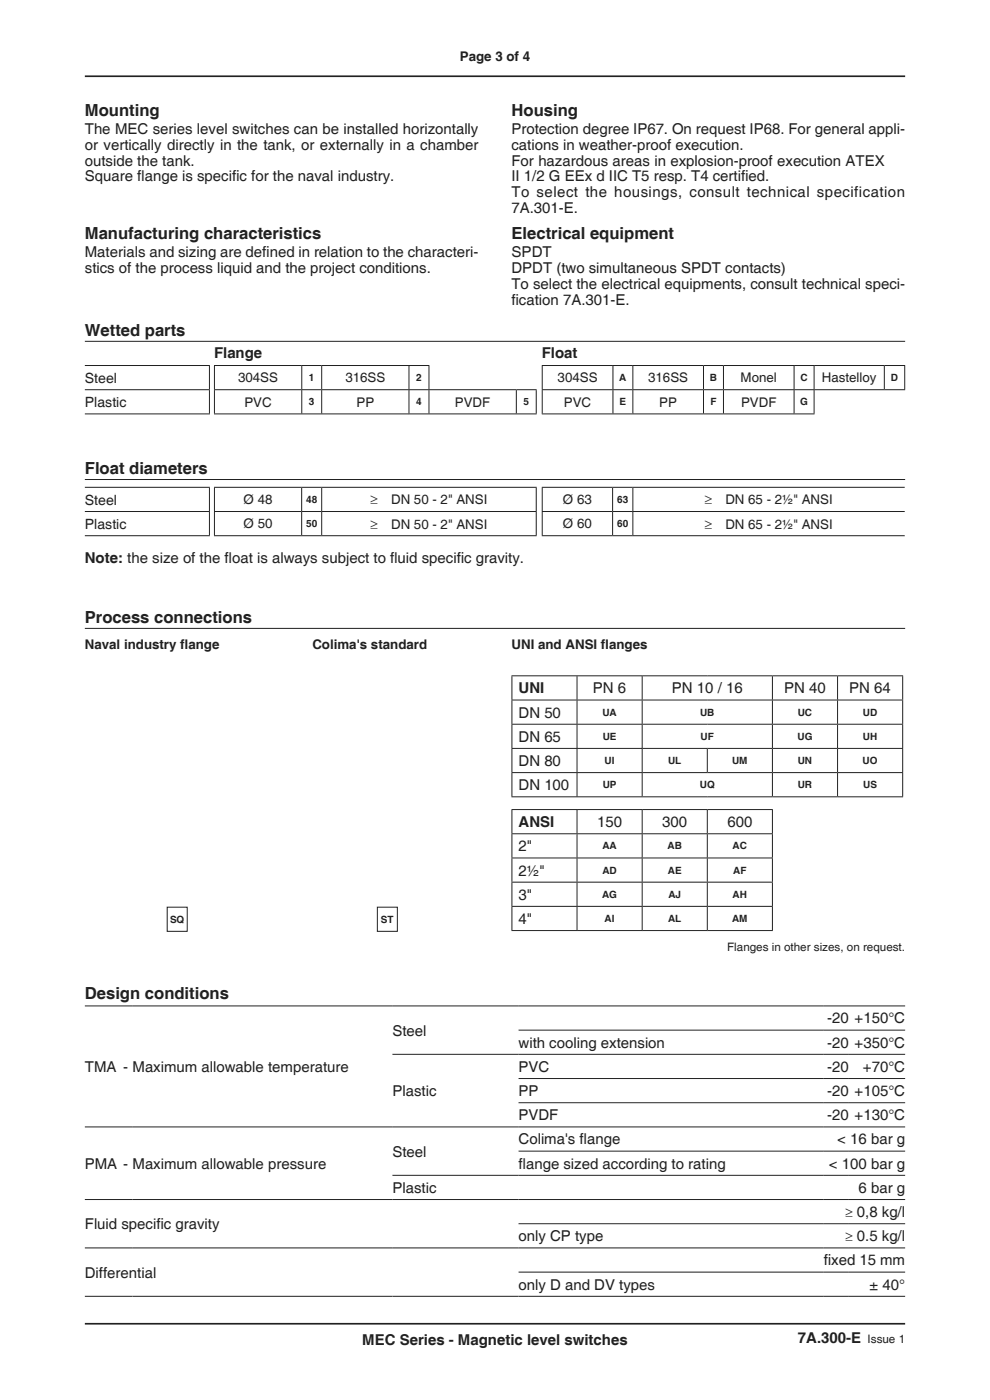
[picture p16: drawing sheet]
<svg xmlns="http://www.w3.org/2000/svg" width="210mm" height="297mm" viewBox="0 0 210 297" stroke-linecap="round" stroke-linejoin="round" font-family="sans-serif">
<defs><g id="words">
<g font-size="3.5" fill="#231f20">
<text x="18" y="24.6">Mounting</text>
<text x="108.5" y="24.6">Housing</text>
<text x="18" y="50.7">Manufacturing characteristics</text>
<text x="108.5" y="50.7">Electrical equipment</text>
<text x="18" y="71.3">Wetted parts</text>
<text x="18" y="100.6">Float diameters</text>
<text x="18" y="132.2">Process connections</text>
<text x="18" y="211.9">Design conditions</text>
</g>
<g font-size="3.2" fill="#231f20">
<text x="18" y="28.4">The MEC series level switches can be installed horizontally</text>
<text x="108.5" y="28.4">Protection degree IP67. On request IP68. For general appli-</text>
<text x="18" y="31.8">or vertically directly in the tank, or externally in a chamber</text>
<text x="18" y="35.1">outside the tank.</text>
<text x="108.5" y="31.8">cations in weather-proof execution.</text>
<text x="108.5" y="35.1">For hazardous areas in explosion-proof execution ATEX</text>
<text x="18" y="38.5">Square f</text>
<text x="29.1" y="38.5">lange is specif</text>
<text x="49.2" y="38.5">ic for the naval industry.</text>
<text x="108.5" y="38.5">II 1/2 G EEx d IIC T5 resp. T4 certif</text>
<text x="108.5" y="41.8">To select the housings, consult technical specification</text>
<text x="157.2" y="38.5">ied.</text>
<text x="108.5" y="45.2">7A.301-E.</text>
<text x="18" y="54.6">Materials and sizing are def</text>
<text x="18" y="57.9">stics of the process liquid and the project conditions.</text>
<text x="55.6" y="54.6">ined in relation to the characteri-</text>
<text x="108.5" y="54.6">SPDT</text>
<text x="108.5" y="57.9">DPDT (two simultaneous SPDT contacts)</text>
<text x="108.5" y="64.7">f</text>
<text x="108.5" y="64.7">ication 7A.301-E.</text>
<text x="108.5" y="61.3">To select the electrical equipments, consult technical speci-</text>
<text x="45.4" y="76">Flange</text>
<text x="114.9" y="76">Float</text>
<text x="18" y="119.5">Note: the size of the f</text>
<text x="47.6" y="119.5">loat is always subject to f</text>
<text x="82.8" y="119.5">luid specif</text>
<text x="96.9" y="119.5">ic gravity.</text>
<text x="110" y="147.1">UNI</text>
<text x="125.8" y="147.1">PN 6</text>
<text x="142.5" y="147.1">PN 10 / 16</text>
<text x="166.3" y="147.1">PN 40</text>
<text x="180.2" y="147.1">PN 64</text>
<text x="110" y="152.2">DN 50</text>
<text x="110" y="157.4">DN 65</text>
<text x="110" y="162.5">DN 80</text>
<text x="110" y="167.6">DN 100</text>
<text x="110" y="175.5">ANSI</text>
<text x="126.7" y="175.5">150</text>
<text x="140.5" y="175.5">300</text>
<text x="154.3" y="175.5">600</text>
<text x="110" y="180.6">2&quot;</text>
<text x="110" y="185.7">2½&quot;</text>
<text x="110" y="190.9">3&quot;</text>
<text x="110" y="196">4&quot;</text>
<text x="83.3" y="219.7">Steel</text>
<text x="175.5" y="217.1">-20 +150°C</text>
<text x="18" y="227.4">TMA - Maximum allowable temperature</text>
<text x="110" y="222.3">with cooling extension</text>
<text x="110" y="227.4">PVC</text>
<text x="175.5" y="222.3">-20 +350°C</text>
<text x="175.5" y="227.4">-20</text>
<text x="183.1" y="227.4">+70°C</text>
<text x="83.3" y="232.5">Plastic</text>
<text x="110" y="232.5">PP</text>
<text x="175.5" y="232.5">-20 +105°C</text>
<text x="110" y="237.7">PVDF</text>
<text x="175.5" y="237.7">-20 +130°C</text>
<text x="83.3" y="245.4">Steel</text>
<text x="110" y="242.8">Colima's f</text>
<text x="122.9" y="242.8">lange</text>
<text x="177.6" y="242.8">&lt; 16 bar g</text>
<text x="18" y="247.9">PMA - Maximum allowable pressure</text>
<text x="110" y="247.9">f</text>
<text x="110" y="247.9">lange sized according to rating</text>
<text x="175.8" y="247.9">&lt; 100 bar g</text>
<text x="83.3" y="253.1">Plastic</text>
<text x="182.1" y="253.1">6 bar g</text>
<text x="18" y="260.8">Fluid specif</text>
<text x="33.2" y="260.8">ic gravity</text>
<text x="110" y="263.3">only CP type</text>
<text x="174.7" y="268.5">f</text>
<text x="174.7" y="268.5">ixed 15 mm</text>
<text x="18" y="271">Differential</text>
<text x="110" y="273.6">only D and DV types</text>
<text x="184.5" y="273.6">± 40°</text>
<text x="76.9" y="285.3">MEC Series - Magnetic level switches</text>
<text x="169.3" y="285">7A.300-E</text>
</g>
<g font-size="3" fill="#231f20">
<text x="18" y="81.2">Steel</text>
<text x="18" y="86.3">Plastic</text>
<text x="18" y="107">Steel</text>
<text x="18" y="112.2">Plastic</text>
</g>
<g font-size="2.8" fill="#231f20">
<text x="97.5" y="13">Page 3 of 4</text>
<text x="50.5" y="81.1">304SS</text>
<text x="73.3" y="81.1">316SS</text>
<text x="118.3" y="81.1">304SS</text>
<text x="137.5" y="81.1">316SS</text>
<text x="157.1" y="81.1">Monel</text>
<text x="174.3" y="81.1">Hastelloy</text>
<text x="51.8" y="86.3">PVC</text>
<text x="75.6" y="86.3">PP</text>
<text x="96.5" y="86.3">PVDF</text>
<text x="119.6" y="86.3">PVC</text>
<text x="139.9" y="86.3">PP</text>
<text x="157.2" y="86.3">PVDF</text>
<text x="51.7" y="107">Ø 48</text>
<text x="78.6" y="107">≥</text>
<text x="83" y="107">DN 50 - 2&quot; ANSI</text>
<text x="119.4" y="107">Ø 63</text>
<text x="149.5" y="107">≥</text>
<text x="153.9" y="107">DN 65 - 2½&quot; ANSI</text>
<text x="51.7" y="112.1">Ø 50</text>
<text x="78.6" y="112.2">≥</text>
<text x="83" y="112.2">DN 50 - 2&quot; ANSI</text>
<text x="119.4" y="112.1">Ø 60</text>
<text x="149.5" y="112.2">≥</text>
<text x="153.9" y="112.2">DN 65 - 2½&quot; ANSI</text>
<text x="18" y="137.7">Naval industry f</text>
<text x="38.2" y="137.7">lange</text>
<text x="66.3" y="137.7">Colima's standard</text>
<text x="108.5" y="137.7">UNI and ANSI f</text>
<text x="127.5" y="137.7">langes</text>
<text x="179.3" y="258.2">≥ 0,8 kg/l</text>
<text x="179.3" y="263.3">≥ 0.5 kg/l</text>
</g>
<g font-size="2.5" fill="#231f20">
<text x="154.3" y="201.8">Flanges in other sizes, on request.</text>
<text x="184" y="285">Issue 1</text>
</g>
<g font-size="2.1" fill="#231f20">
<text x="65.5" y="80.9">1</text>
<text x="88.3" y="80.9">2</text>
<text x="131.4" y="80.9">A</text>
<text x="150.6" y="80.9">B</text>
<text x="169.8" y="80.9">C</text>
<text x="189" y="80.9">D</text>
<text x="65.5" y="86">3</text>
<text x="88.3" y="86">4</text>
<text x="111" y="86">5</text>
<text x="131.4" y="86">E</text>
<text x="150.7" y="86">F</text>
<text x="169.7" y="86">G</text>
<text x="64.9" y="106.7">48</text>
<text x="130.9" y="106.7">63</text>
<text x="64.9" y="111.9">50</text>
<text x="130.9" y="111.9">60</text>
<text x="127.8" y="151.8">UA</text>
<text x="148.5" y="151.8">UB</text>
<text x="169.2" y="151.8">UC</text>
<text x="183" y="151.8">UD</text>
<text x="127.8" y="157">UE</text>
<text x="148.6" y="157">UF</text>
<text x="169.2" y="157">UG</text>
<text x="183" y="157">UH</text>
<text x="127.8" y="167.2">UP</text>
<text x="128.3" y="162.1">UI</text>
<text x="141.7" y="162.1">UL</text>
<text x="148.4" y="167.2">UQ</text>
<text x="155.3" y="162.1">UM</text>
<text x="169.2" y="162.1">UN</text>
<text x="169.2" y="167.2">UR</text>
<text x="183" y="162.1">UO</text>
<text x="183.1" y="167.2">US</text>
<text x="127.8" y="180.2">AA</text>
<text x="127.8" y="185.3">AD</text>
<text x="141.6" y="180.2">AB</text>
<text x="141.7" y="185.3">AE</text>
<text x="155.4" y="180.2">AC</text>
<text x="155.5" y="185.3">AF</text>
<text x="127.7" y="190.5">AG</text>
<text x="141.8" y="190.5">AJ</text>
<text x="155.4" y="190.5">AH</text>
<text x="36.1" y="195.8">SQ</text>
<text x="80.8" y="195.8">ST</text>
<text x="128.3" y="195.6">AI</text>
<text x="141.7" y="195.6">AL</text>
<text x="155.3" y="195.6">AM</text>
</g>
</g></defs>
<path d="M18 16.2h174M18 280.8h174" fill="none" stroke="#231f20" stroke-width=".35"/>
<g fill="none" stroke="#231f20" stroke-width=".21">
<path d="M18 77.5h26.5M18 72.4h174M44.4 77.6v5M45.4 77.5h45.7M45.5 77.6v5M64 77.6v5M68.2 77.6v5M86.8 77.6v5M91 77.6v5M114.9 77.5h77.1M115 77.6v5M130 77.6v5"/>
<path d="M134.2 77.6v5M149.2 77.6v5M153.5 77.6v5M168.4 77.6v5M172.7 77.6v5M187.6 77.6v5M191.9 77.6v5M18 82.7h26.5M18 87.8h26.5M44.4 82.8v4.9M45.4 82.7h68.4M45.4 87.8h68.4"/>
<path d="M45.5 82.8v4.9M64 82.8v4.9M68.2 82.8v4.9M86.8 82.8v4.9M91 82.8v4.9M109.5 82.8v4.9M113.7 82.8v4.9M114.9 82.7h77.1M114.9 87.8h57.9M115 82.8v4.9M130 82.8v4.9M134.2 82.8v4.9"/>
<path d="M149.2 82.8v4.9M153.5 82.8v4.9M168.4 82.8v4.9M172.7 82.8v4.9M18 101.7h174M18 103.4h26.5M18 108.5h26.5M18 113.6h26.5M44.4 103.5v4.9M44.4 108.6v5M45.4 103.4h68.4M45.4 108.5h68.4"/>
<path d="M45.4 113.6h68.4M45.5 103.5v4.9M45.5 108.6v5M64 103.5v4.9M64 108.6v5M68.2 103.5v4.9M68.2 108.6v5M113.7 103.5v4.9M113.7 108.6v5M114.9 103.4h77M114.9 108.5h77M114.9 113.6h77"/>
<path d="M115 103.5v4.9M115 108.6v5M129.9 103.5v4.9M129.9 108.6v5M134.2 103.5v4.9M134.2 108.6v5M18 133.3h174M108.5 143.4h83.1M108.5 148.5h83.1M108.5 153.6h83.1M108.5 158.8h83.1M108.6 143.5v4.9"/>
<path d="M108.6 148.6v4.9M108.6 153.7v5M108.6 158.9v4.9M122.4 143.5v4.9M122.4 148.6v4.9M122.4 153.7v5M122.4 158.9v4.9M136.2 143.5v4.9M136.2 148.6v4.9M136.2 153.7v5M136.2 158.9v4.9M150 158.9v4.9"/>
<path d="M163.8 143.5v4.9M163.8 148.6v4.9M163.8 153.7v5M163.8 158.9v4.9M177.7 143.5v4.9M177.7 148.6v4.9M177.7 153.7v5M177.7 158.9v4.9M191.5 143.5v4.9M191.5 148.6v4.9M191.5 153.7v5M191.5 158.9v4.9"/>
<path d="M108.5 163.9h83.1M108.5 169h83.1M108.5 171.7h55.4M108.5 176.9h55.4M108.6 164v4.9M108.6 171.8v5M108.6 177v4.9M122.4 164v4.9M122.4 171.8v5M122.4 177v4.9M136.2 164v4.9M136.2 171.8v5"/>
<path d="M136.2 177v4.9M150 171.8v5M150 177v4.9M163.8 164v4.9M163.8 171.8v5M163.8 177v4.9M177.7 164v4.9M191.5 164v4.9M35.5 192.5h4.2v5.1h-4.2zM80 192.5h4.3v5.1h-4.3zM108.5 182h55.4M108.5 187.1h55.4"/>
<path d="M108.5 192.3h55.4M108.5 197.4h55.4M108.6 182.1v5M108.6 187.2v5M108.6 192.4v4.9M122.4 182.1v5M122.4 187.2v5M122.4 192.4v4.9M136.2 182.1v5M136.2 187.2v5M136.2 192.4v4.9M150 182.1v5"/>
<path d="M150 187.2v5M150 192.4v4.9M163.8 182.1v5M163.8 187.2v5M163.8 192.4v4.9M18 213.4h174M110 218.5h82M18 239.1h174M83.3 223.7h108.7M110 228.8h82M110 233.9h82M18 254.5h174"/>
<path d="M83.3 249.3h108.7M110 244.2h82M110 259.6h82M18 264.7h174M18 275h174M110 269.9h82"/>
</g>
<use href="#words"/>
</svg>
